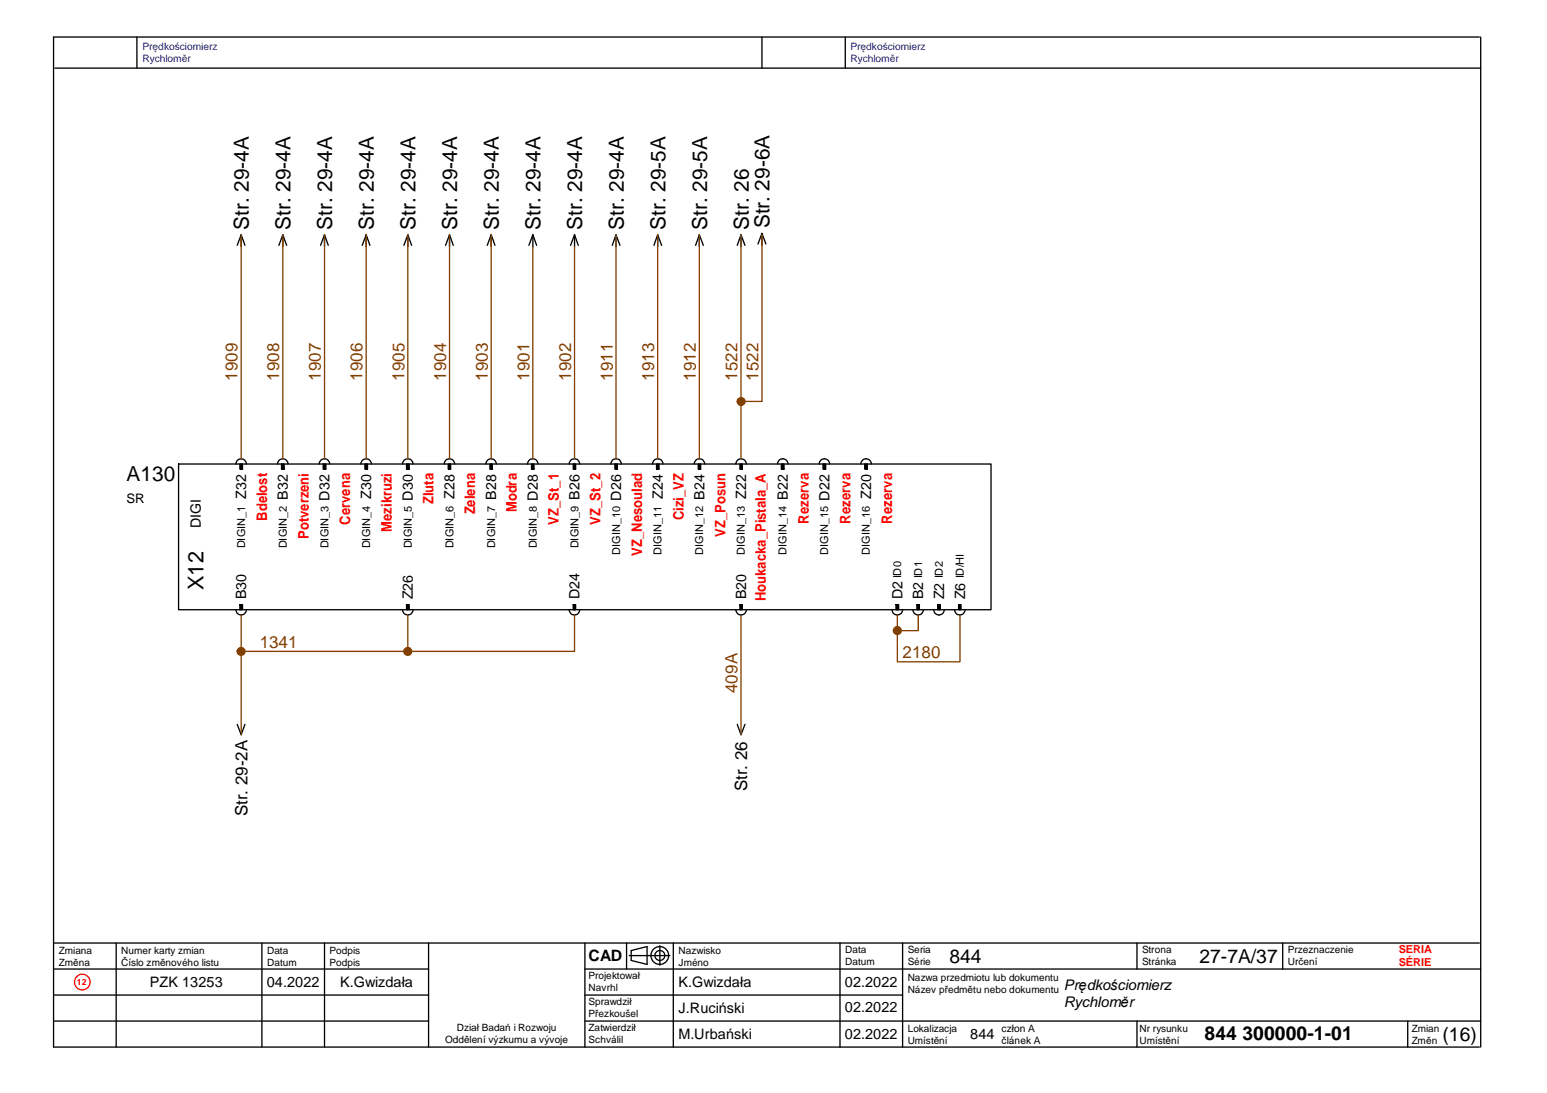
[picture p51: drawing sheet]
<svg xmlns="http://www.w3.org/2000/svg" width="297mm" height="210mm" viewBox="0 0 297 210" stroke-linecap="round" stroke-linejoin="round" font-family="sans-serif">
<defs><g id="words">
<text font-size="4.2" x="39.1" y="113.3" transform="rotate(-90 39.1 113.3)">X12</text>
<g font-size="4">
<text x="47.7" y="44.1" transform="rotate(-90 47.7 44.1)">Str. 29-4A</text>
<text x="55.7" y="44.1" transform="rotate(-90 55.7 44.1)">Str. 29-4A</text>
<text x="63.8" y="44.1" transform="rotate(-90 63.8 44.1)">Str. 29-4A</text>
<text x="71.8" y="44.1" transform="rotate(-90 71.8 44.1)">Str. 29-4A</text>
<text x="79.8" y="44.1" transform="rotate(-90 79.8 44.1)">Str. 29-4A</text>
<text x="87.8" y="44.1" transform="rotate(-90 87.8 44.1)">Str. 29-4A</text>
<text x="95.8" y="44.1" transform="rotate(-90 95.8 44.1)">Str. 29-4A</text>
<text x="103.8" y="44.1" transform="rotate(-90 103.8 44.1)">Str. 29-4A</text>
<text x="111.8" y="44.1" transform="rotate(-90 111.8 44.1)">Str. 29-4A</text>
<text x="119.8" y="44.1" transform="rotate(-90 119.8 44.1)">Str. 29-4A</text>
<text x="127.8" y="44.1" transform="rotate(-90 127.8 44.1)">Str. 29-5A</text>
<text x="135.8" y="44.1" transform="rotate(-90 135.8 44.1)">Str. 29-5A</text>
<text x="143.8" y="44.1" transform="rotate(-90 143.8 44.1)">Str. 26</text>
<text x="147.7" y="43.9" transform="rotate(-90 147.7 43.9)">Str. 29-6A</text>
<text x="24.3" y="92.3">A130</text>
</g>
<g font-size="3.7">
<text x="182.3" y="184.9">844</text>
<text x="230.3" y="184.9">27-7A/37</text>
<text x="231.3" y="199.8">844 300000-1-01</text>
<text x="277" y="199.9">(16)</text>
</g>
<g font-size="3.3" fill="#804000">
<text x="45.6" y="73.1" transform="rotate(-90 45.6 73.1)">1909</text>
<text x="53.6" y="73.1" transform="rotate(-90 53.6 73.1)">1908</text>
<text x="61.6" y="73.1" transform="rotate(-90 61.6 73.1)">1907</text>
<text x="69.6" y="73.1" transform="rotate(-90 69.6 73.1)">1906</text>
<text x="77.6" y="73.1" transform="rotate(-90 77.6 73.1)">1905</text>
<text x="85.6" y="73.1" transform="rotate(-90 85.6 73.1)">1904</text>
<text x="93.6" y="73.1" transform="rotate(-90 93.6 73.1)">1903</text>
<text x="101.6" y="73.1" transform="rotate(-90 101.6 73.1)">1901</text>
<text x="109.6" y="73.1" transform="rotate(-90 109.6 73.1)">1902</text>
<text x="117.6" y="73.1" transform="rotate(-90 117.6 73.1)">1911</text>
<text x="125.6" y="73.1" transform="rotate(-90 125.6 73.1)">1913</text>
<text x="133.6" y="73.1" transform="rotate(-90 133.6 73.1)">1912</text>
<text x="141.6" y="73.1" transform="rotate(-90 141.6 73.1)">1522</text>
<text x="145.6" y="73.1" transform="rotate(-90 145.6 73.1)">1522</text>
<text x="49.9" y="124.4">1341</text>
<text x="173.3" y="126.4">2180</text>
<text x="141.6" y="133.1" transform="rotate(-90 141.6 133.1)">409A</text>
</g>
<g font-size="3.3">
<text x="143.5" y="151.9" transform="rotate(-90 143.5 151.9)">Str. 26</text>
<text x="47.5" y="156.8" transform="rotate(-90 47.5 156.8)">Str. 29-2A</text>
</g>
<text font-size="3" x="113" y="184.6">CAD</text>
<g font-size="2.8" fill="#f00">
<text x="51.3" y="100" transform="rotate(-90 51.3 100)">Bdelost</text>
<text x="67.3" y="100.8" transform="rotate(-90 67.3 100.8)">Cervena</text>
<text x="83.3" y="96.8" transform="rotate(-90 83.3 96.8)">Zluta</text>
<text x="91.3" y="98.8" transform="rotate(-90 91.3 98.8)">Zelena</text>
<text x="99.3" y="98.3" transform="rotate(-90 99.3 98.3)">Modra</text>
<text x="107.3" y="100.8" transform="rotate(-90 107.3 100.8)">VZ_St_1</text>
<text x="115.3" y="100.8" transform="rotate(-90 115.3 100.8)">VZ_St_2</text>
<text x="131.3" y="99.9" transform="rotate(-90 131.3 99.9)">Cizi_VZ</text>
<text x="155.3" y="100.5" transform="rotate(-90 155.3 100.5)">Rezerva</text>
<text x="163.3" y="100.5" transform="rotate(-90 163.3 100.5)">Rezerva</text>
<text x="171.3" y="100.5" transform="rotate(-90 171.3 100.5)">Rezerva</text>
<text x="59.3" y="103.5" transform="rotate(-90 59.3 103.5)">Potverzeni</text>
<text x="75.3" y="102.1" transform="rotate(-90 75.3 102.1)">Mezikruzi</text>
<text x="123.3" y="106.7" transform="rotate(-90 123.3 106.7)">VZ_Nesoulad</text>
<text x="139.3" y="103" transform="rotate(-90 139.3 103)">VZ_Posun</text>
<text x="147" y="115.5" transform="rotate(-90 147 115.5)">Houkacka_Pistala_A</text>
</g>
<g font-size="2.8">
<text x="28.8" y="189.6">PZK 13253</text>
<text x="51.2" y="189.6">04.2022</text>
<text x="65.3" y="189.6">K.Gwizdała</text>
<text x="130.3" y="189.6">K.Gwizdała</text>
<text x="162.2" y="189.6">02.2022</text>
<text x="204.3" y="190.2">Prędkościomierz</text>
<text x="130.3" y="194.6">J.Ruciński</text>
<text x="162.2" y="194.4">02.2022</text>
<text x="204.3" y="193.5">Rychloměr</text>
<text x="130.3" y="199.6">M.Urbański</text>
<text x="162.2" y="199.6">02.2022</text>
<text x="186.3" y="199.6">844</text>
</g>
<g font-size="2.7">
<text x="47.3" y="95.8" transform="rotate(-90 47.3 95.8)">Z32</text>
<text x="71.3" y="95.8" transform="rotate(-90 71.3 95.8)">Z30</text>
<text x="87.3" y="95.8" transform="rotate(-90 87.3 95.8)">Z28</text>
<text x="127.3" y="95.8" transform="rotate(-90 127.3 95.8)">Z24</text>
<text x="143.3" y="95.8" transform="rotate(-90 143.3 95.8)">Z22</text>
<text x="167.3" y="95.8" transform="rotate(-90 167.3 95.8)">Z20</text>
<text x="38.6" y="101.4" transform="rotate(-90 38.6 101.4)">DIGI</text>
<text x="55.3" y="96" transform="rotate(-90 55.3 96)">B32</text>
<text x="63.3" y="96.2" transform="rotate(-90 63.3 96.2)">D32</text>
<text x="79.3" y="96.2" transform="rotate(-90 79.3 96.2)">D30</text>
<text x="95.3" y="96" transform="rotate(-90 95.3 96)">B28</text>
<text x="103.3" y="96.2" transform="rotate(-90 103.3 96.2)">D28</text>
<text x="111.3" y="96" transform="rotate(-90 111.3 96)">B26</text>
<text x="119.3" y="96.2" transform="rotate(-90 119.3 96.2)">D26</text>
<text x="135.3" y="96" transform="rotate(-90 135.3 96)">B24</text>
<text x="151.3" y="96" transform="rotate(-90 151.3 96)">B22</text>
<text x="159.3" y="96.2" transform="rotate(-90 159.3 96.2)">D22</text>
<text x="47.3" y="115.1" transform="rotate(-90 47.3 115.1)">B30</text>
<text x="79.3" y="115.1" transform="rotate(-90 79.3 115.1)">Z26</text>
<text x="111.3" y="115.1" transform="rotate(-90 111.3 115.1)">D24</text>
<text x="143.3" y="115.1" transform="rotate(-90 143.3 115.1)">B20</text>
<text x="173.3" y="115.1" transform="rotate(-90 173.3 115.1)">D2</text>
<text x="177.3" y="115.1" transform="rotate(-90 177.3 115.1)">B2</text>
<text x="181.3" y="115.1" transform="rotate(-90 181.3 115.1)">Z2</text>
<text x="185.3" y="115.1" transform="rotate(-90 185.3 115.1)">Z6</text>
</g>
<text font-size="2.5" x="24.3" y="96.6">SR</text>
<g font-size="2.1">
<text x="47.1" y="105.3" transform="rotate(-90 47.1 105.3)">DIGIN_1</text>
<text x="55.1" y="105.3" transform="rotate(-90 55.1 105.3)">DIGIN_2</text>
<text x="63.1" y="105.3" transform="rotate(-90 63.1 105.3)">DIGIN_3</text>
<text x="71.1" y="105.3" transform="rotate(-90 71.1 105.3)">DIGIN_4</text>
<text x="79.1" y="105.3" transform="rotate(-90 79.1 105.3)">DIGIN_5</text>
<text x="87.1" y="105.3" transform="rotate(-90 87.1 105.3)">DIGIN_6</text>
<text x="95.1" y="105.3" transform="rotate(-90 95.1 105.3)">DIGIN_7</text>
<text x="103.1" y="105.3" transform="rotate(-90 103.1 105.3)">DIGIN_8</text>
<text x="111.1" y="105.3" transform="rotate(-90 111.1 105.3)">DIGIN_9</text>
<text x="119.1" y="106.5" transform="rotate(-90 119.1 106.5)">DIGIN_10</text>
<text x="127" y="106.5" transform="rotate(-90 127 106.5)">DIGIN_11</text>
<text x="135" y="106.5" transform="rotate(-90 135 106.5)">DIGIN_12</text>
<text x="143" y="106.5" transform="rotate(-90 143 106.5)">DIGIN_13</text>
<text x="151" y="106.5" transform="rotate(-90 151 106.5)">DIGIN_14</text>
<text x="159" y="106.5" transform="rotate(-90 159 106.5)">DIGIN_15</text>
<text x="167" y="106.5" transform="rotate(-90 167 106.5)">DIGIN_16</text>
<text x="173.1" y="111.1" transform="rotate(-90 173.1 111.1)">ID0</text>
<text x="177.1" y="111.1" transform="rotate(-90 177.1 111.1)">ID1</text>
<text x="181.1" y="111.1" transform="rotate(-90 181.1 111.1)">ID2</text>
<text x="185.1" y="111.1" transform="rotate(-90 185.1 111.1)">ID/HI</text>
</g>
<g font-size="2.1" fill="#f00">
<text x="268.6" y="183">SERIA</text>
<text x="268.6" y="185.5">SÉRIE</text>
</g>
<g font-size="2" fill="#00f">
<text x="27.3" y="12">Rychloměr</text>
<text x="27.3" y="9.7">Prędkościomierz</text>
<text x="163.3" y="12">Rychloměr</text>
<text x="163.3" y="9.7">Prędkościomierz</text>
</g>
<g font-size="2">
<text x="192.3" y="198.2">człon A</text>
<text x="192.3" y="200.5">článek A</text>
</g>
<g font-size="1.9">
<text x="11.3" y="183.1">Zmiana</text>
<text x="11.3" y="185.4">Změna</text>
<text x="23.3" y="183.1">Numer karty zmian</text>
<text x="23.3" y="185.4">Číslo změnového listu</text>
<text x="51.3" y="183.1">Data</text>
<text x="51.3" y="185.4">Datum</text>
<text x="63.3" y="183.1">Podpis</text>
<text x="63.3" y="185.4">Podpis</text>
<text x="130.3" y="183.1">Nazwisko</text>
<text x="130.3" y="185.4">Jméno</text>
<text x="162.3" y="183.1">Data</text>
<text x="162.3" y="185.4">Datum</text>
<text x="174.3" y="183.1">Seria</text>
<text x="174.3" y="185.4">Série</text>
<text x="219.3" y="183.1">Strona</text>
<text x="219.3" y="185.4">Stránka</text>
<text x="247.3" y="183.1">Przeznaczenie</text>
<text x="247.3" y="185.4">Určení</text>
<text x="113" y="188.1">Projektował</text>
<text x="113" y="190.4">Navrhl</text>
<text x="174.3" y="188.4">Nazwa przedmiotu lub dokumentu</text>
<text x="174.3" y="190.7">Název předmětu nebo dokumentu</text>
<text x="113" y="193.1">Sprawdził</text>
<text x="113" y="195.4">Přezkoušel</text>
<text x="85.5" y="200.4">Oddělení výzkumu a vývoje</text>
<text x="87.7" y="198.1">Dział Badań i Rozwoju</text>
<text x="113" y="198.1">Zatwierdził</text>
<text x="113" y="200.4">Schválil</text>
<text x="174.3" y="198.2">Lokalizacja</text>
<text x="174.3" y="200.4">Umístění</text>
<text x="218.8" y="198.2">Nr rysunku</text>
<text x="218.8" y="200.4">Umístění</text>
<text x="271.1" y="198.2">Zmian</text>
<text x="271.1" y="200.4">Změn</text>
</g>
<text font-size="1.6" fill="#f00" x="14.8" y="189.1">12</text>
</g></defs>
<path d="M10.5 13.1h273.8M26.3 7.1v6M146.3 7.1v6M162.3 7.1v6M284.1 7.1h-273.8v194h273.8M284.3 7.1v194M10.3 191.1h72M10.3 181.1h273.8M129.3 181.1v20M173.3 181.1v20" fill="none" stroke="#010101" stroke-width=".25"/>
<g fill="#fff">
<path d="M218.8 196.3h9.2v4.5h-9.2z" fill-rule="evenodd"/>
<path d="M113 186.3h9.9v4.5h-9.9z" fill-rule="evenodd"/>
<path d="M130.3 181.4h8.1v4.4h-8.1z" fill-rule="evenodd"/>
<path d="M113 191.3h9.6v4.5h-9.6z" fill-rule="evenodd"/>
</g>
<path d="M10.3 196.1h72M10.3 186.1h72" fill="none" stroke="#010101" stroke-width=".25"/>
<g fill="#fff">
<path d="M113 196.3h9.1v4.5h-9.1z" fill-rule="evenodd"/>
<path d="M130.3 186.9h14v3.2h-14z" fill-rule="evenodd"/>
<path d="M130.3 191.9h12.7v3.2h-12.7z" fill-rule="evenodd"/>
<path d="M130.3 196.9h14.1v3.3h-14.1z" fill-rule="evenodd"/>
</g>
<path d="M161.3 181.1v20" fill="none" stroke="#010101" stroke-width=".25"/>
<g fill="#fff">
<path d="M162.3 181.3h5.7v4.5h-5.7z" fill-rule="evenodd"/>
<path d="M11.3 181.4h6.4v4.4h-6.4z" fill-rule="evenodd"/>
</g>
<path d="M22.3 181.1v20M50.3 181.1v20" fill="none" stroke="#010101" stroke-width=".25"/>
<path d="M23.3 181.4h18.8v4.4h-18.8z" fill-rule="evenodd" fill="#fff"/>
<path d="M82.3 181.1v20" fill="none" stroke="#010101" stroke-width=".25"/>
<path d="M51.3 181.4h5.7v4.4h-5.7z" fill-rule="evenodd" fill="#fff"/>
<path d="M62.3 181.1v20" fill="none" stroke="#010101" stroke-width=".25"/>
<path d="M63.3 181.4h5.9v4.4h-5.9z" fill-rule="evenodd" fill="#fff"/>
<path d="M112.3 196.1h172M112.3 186.1h172M270.3 196.1v5" fill="none" stroke="#000" stroke-width=".25"/>
<path d="M112.3 181.1v20" fill="none" stroke="#010101" stroke-width=".25"/>
<g fill="#fff">
<path d="M271.1 196.3h5.2v4.5h-5.2z" fill-rule="evenodd"/>
<path d="M174.3 181.3h4.5v4.5h-4.5z" fill-rule="evenodd"/>
<path d="M182.3 181.4h6.2v4.2h-6.2z" fill-rule="evenodd"/>
<path d="M231.3 196.4h28.4v4.3h-28.4z" fill-rule="evenodd"/>
</g>
<path d="M218.3 196.1v5" fill="none" stroke="#000" stroke-width=".25"/>
<g fill="#fff">
<path d="M174.3 196.3h9.5v4.5h-9.5z" fill-rule="evenodd"/>
<path d="M186.3 197h4.7v3.2h-4.7z" fill-rule="evenodd"/>
<path d="M174.3 186.6h29.1v4.5h-29.1z" fill-rule="evenodd"/>
<path d="M162.2 186.9h10.2v3.2h-10.2z" fill-rule="evenodd"/>
</g>
<path d="M218.3 181.1v5" fill="none" stroke="#000" stroke-width=".25"/>
<g fill="#fff">
<path d="M219.3 181.3h6.6v4.5h-6.6z" fill-rule="evenodd"/>
<path d="M230.3 181.4h15.1v4.2h-15.1z" fill-rule="evenodd"/>
</g>
<path d="M246.3 181.1v5" fill="none" stroke="#000" stroke-width=".25"/>
<path d="M247.3 181.3h12.6v4.5h-12.6z" fill-rule="evenodd" fill="#fff"/>
<g fill="none" stroke="#000" stroke-width=".25">
<path d="M112.3 191.1h61M120.3 181.1v5M120.8 183.5h7.8M121.2 182.5l3-.7v3.4l-3-.8zM126.7 181.6v3.8"/>
<circle cx="126.7" cy="183.5" r="1.71"/>
<circle cx="126.7" cy="183.5" r=".94"/>
</g>
<g fill="#fff">
<path d="M162.2 191.8h10.2v3.1h-10.2z" fill-rule="evenodd"/>
<path d="M162.2 197h10.2v3.2h-10.2z" fill-rule="evenodd"/>
<path d="M192.3 196.3h7.5v4.6h-7.5z" fill-rule="evenodd"/>
<circle cx="15.8" cy="188.6" r="1.5"/>
</g>
<circle cx="15.8" cy="188.6" r="1.5" fill="none" stroke="#f00" stroke-width=".25"/>
<g fill="#fff">
<path d="M14.8 187.6h1.8v1.9h-1.8z" fill-rule="evenodd"/>
<path d="M28.8 187h14v3.2h-14z" fill-rule="evenodd"/>
<path d="M51.2 187h10.2v3.2h-10.2z" fill-rule="evenodd"/>
<path d="M65.3 187h14v3.2h-14z" fill-rule="evenodd"/>
<path d="M277 196.4h6.6v4.3h-6.6z" fill-rule="evenodd"/>
<path d="M27.3 7.8h14.5v4.6h-14.5z" fill-rule="evenodd"/>
<path d="M163.3 7.8h14.5v4.6h-14.5z" fill-rule="evenodd"/>
</g>
<path d="M34.3 89.1h156v28h-156zM45.3 89.1a1 1 0 0 1 1-1 1 1 0 0 1 1 1M46.1 89.1h.5v1h-.5zM53.3 89.1a1 1 0 0 1 1-1 1 1 0 0 1 1 1M54.1 89.1h.5v1h-.5zM61.3 89.1a1 1 0 0 1 1-1 1 1 0 0 1 1 1M62.1 89.1h.5v1h-.5zM69.3 89.1a1 1 0 0 1 1-1 1 1 0 0 1 1 1M70.1 89.1h.5v1h-.5zM45.5 139.1l.8 2 .7-2" fill="none" stroke="#000" stroke-width=".25"/>
<g fill="#000">
<path d="M46.1 89.1h.5v1h-.5z" fill-rule="evenodd"/>
<path d="M54.1 89.1h.5v1h-.5z" fill-rule="evenodd"/>
<path d="M62.1 89.1h.5v1h-.5z" fill-rule="evenodd"/>
<path d="M70.1 89.1h.5v1h-.5z" fill-rule="evenodd"/>
</g>
<path d="M36 95.8h3.1v5.5h-3.1z" fill-rule="evenodd" fill="#fff"/>
<path d="M46.1 116.1h.5v1h-.5z" fill-rule="evenodd" fill="#000"/>
<path d="M45.3 117.1a1 1 0 0 0 1 1 1 1 0 0 0 1-1M46.1 116.1h.5v1h-.5z" fill="none" stroke="#000" stroke-width=".25"/>
<g fill="#fff">
<path d="M35.1 105.9h4.9v7.4h-4.9z" fill-rule="evenodd"/>
<path d="M44.7 91.1h3.2v4.7h-3.2z" fill-rule="evenodd"/>
<path d="M52.7 91.1h3.2v4.9h-3.2z" fill-rule="evenodd"/>
<path d="M60.7 91.1h3.2v5.1h-3.2z" fill-rule="evenodd"/>
<path d="M68.7 91.1h3.2v4.7h-3.2z" fill-rule="evenodd"/>
<path d="M44.7 110.2h3.2v4.9h-3.2z" fill-rule="evenodd"/>
<path d="M45.1 97.1h2.4v8.1h-2.4z" fill-rule="evenodd"/>
</g>
<g fill="#000">
<path d="M172 116.1h.5v1h-.5z" fill-rule="evenodd"/>
<path d="M176.1 116.1h.4v1h-.4z" fill-rule="evenodd"/>
<path d="M180 116.1h.5v1h-.5z" fill-rule="evenodd"/>
<path d="M184.1 116.1h.4v1h-.4z" fill-rule="evenodd"/>
</g>
<path d="M171.3 117.1a1.02 1.02 0 0 0 1 1 1.02 1.02 0 0 0 1-1M172 116.1h.5v1h-.5zM175.3 117.1a1 1 0 0 0 1 1 1 1 0 0 0 1-1M176.1 116.1h.4v1h-.4zM179.3 117.1a1.02 1.02 0 0 0 1 1 1.02 1.02 0 0 0 1-1M180 116.1h.5v1h-.5zM183.3 117.1a1 1 0 0 0 1 1 1 1 0 0 0 1-1M184.1 116.1h.4v1h-.4z" fill="none" stroke="#000" stroke-width=".25"/>
<g fill="#fff">
<path d="M170.7 111.5h3.2v3.6h-3.2z" fill-rule="evenodd"/>
<path d="M174.7 111.7h3.2v3.4h-3.2z" fill-rule="evenodd"/>
<path d="M178.7 111.9h3.2v3.2h-3.2z" fill-rule="evenodd"/>
<path d="M182.7 111.9h3.2v3.2h-3.2z" fill-rule="evenodd"/>
<path d="M53.1 97.1h2.4v8.1h-2.4z" fill-rule="evenodd"/>
<path d="M61.1 97.1h2.4v8.1h-2.4z" fill-rule="evenodd"/>
<path d="M69.1 97.1h2.4v8.1h-2.4z" fill-rule="evenodd"/>
</g>
<g fill="#000">
<path d="M78.1 89.1h.5v1h-.5z" fill-rule="evenodd"/>
<path d="M86.1 89.1h.4v1h-.4z" fill-rule="evenodd"/>
<path d="M94.1 89.1h.4v1h-.4z" fill-rule="evenodd"/>
<path d="M102.1 89.1h.4v1h-.4z" fill-rule="evenodd"/>
<path d="M78.1 116.1h.5v1h-.5z" fill-rule="evenodd"/>
</g>
<path d="M77.3 89.1a1 1 0 0 1 1-1 1 1 0 0 1 1 1M78.1 89.1h.5v1h-.5zM85.3 89.1a1 1 0 0 1 1-1 1 1 0 0 1 1 1M86.1 89.1h.4v1h-.4zM93.3 89.1a1 1 0 0 1 1-1 1 1 0 0 1 1 1M94.1 89.1h.4v1h-.4zM101.3 89.1a1 1 0 0 1 1-1 1 1 0 0 1 1 1M102.1 89.1h.4v1h-.4zM77.3 117.1a1 1 0 0 0 1 1 1 1 0 0 0 1-1M78.1 116.1h.5v1h-.5z" fill="none" stroke="#000" stroke-width=".25"/>
<g fill="#fff">
<path d="M76.7 91.1h3.2v5.1h-3.2z" fill-rule="evenodd"/>
<path d="M84.7 91.1h3.2v4.7h-3.2z" fill-rule="evenodd"/>
<path d="M92.7 91.1h3.2v4.9h-3.2z" fill-rule="evenodd"/>
<path d="M100.7 91.1h3.2v5.1h-3.2z" fill-rule="evenodd"/>
<path d="M76.7 110.4h3.2v4.7h-3.2z" fill-rule="evenodd"/>
<path d="M77.1 97.1h2.4v8.1h-2.4z" fill-rule="evenodd"/>
<path d="M85.1 97.1h2.4v8.1h-2.4z" fill-rule="evenodd"/>
<path d="M93.1 97.1h2.4v8.1h-2.4z" fill-rule="evenodd"/>
<path d="M101.1 97.1h2.4v8.1h-2.4z" fill-rule="evenodd"/>
</g>
<g fill="#000">
<path d="M110.1 89.1h.4v1h-.4z" fill-rule="evenodd"/>
<path d="M118.1 89.1h.4v1h-.4z" fill-rule="evenodd"/>
<path d="M110.1 116.1h.4v1h-.4z" fill-rule="evenodd"/>
</g>
<path d="M109.3 89.1a1 1 0 0 1 1-1 1 1 0 0 1 1 1M110.1 89.1h.4v1h-.4zM117.3 89.1a1 1 0 0 1 1-1 1 1 0 0 1 1 1M118.1 89.1h.4v1h-.4zM109.3 117.1a1 1 0 0 0 1 1 1 1 0 0 0 1-1M110.1 116.1h.4v1h-.4z" fill="none" stroke="#000" stroke-width=".25"/>
<g fill="#fff">
<path d="M108.7 91.1h3.2v4.9h-3.2z" fill-rule="evenodd"/>
<path d="M116.7 91.1h3.2v5.1h-3.2z" fill-rule="evenodd"/>
<path d="M108.7 110h3.2v5.1h-3.2z" fill-rule="evenodd"/>
<path d="M109.1 97.1h2.4v8.1h-2.4z" fill-rule="evenodd"/>
<path d="M117.1 97.1h2.4v9.2h-2.4z" fill-rule="evenodd"/>
<path d="M171.1 107.9h2.4v3.2h-2.4z" fill-rule="evenodd"/>
<path d="M175.1 107.9h2.4v3.2h-2.4z" fill-rule="evenodd"/>
<path d="M179.1 107.9h2.4v3.2h-2.4z" fill-rule="evenodd"/>
<path d="M183.1 106.4h2.4v4.7h-2.4z" fill-rule="evenodd"/>
</g>
<g fill="#000">
<path d="M126.1 89.1h.4v1h-.4z" fill-rule="evenodd"/>
<path d="M134.1 89.1h.4v1h-.4z" fill-rule="evenodd"/>
</g>
<path d="M125.3 89.1a1 1 0 0 1 1-1 1 1 0 0 1 1 1M126.1 89.1h.4v1h-.4zM133.3 89.1a1 1 0 0 1 1-1 1 1 0 0 1 1 1M134.1 89.1h.4v1h-.4z" fill="none" stroke="#000" stroke-width=".25"/>
<g fill="#fff">
<path d="M124.7 91.1h3.2v4.7h-3.2z" fill-rule="evenodd"/>
<path d="M132.7 91.1h3.2v4.9h-3.2z" fill-rule="evenodd"/>
<path d="M125.1 97.1h2.4v9.2h-2.4z" fill-rule="evenodd"/>
<path d="M133.1 97.1h2.4v9.2h-2.4z" fill-rule="evenodd"/>
</g>
<g fill="#000">
<path d="M142.1 89.1h.4v1h-.4z" fill-rule="evenodd"/>
<path d="M150 89.1h.5v1h-.5z" fill-rule="evenodd"/>
<path d="M142.1 116.1h.4v1h-.4z" fill-rule="evenodd"/>
</g>
<path d="M141.3 89.1a1 1 0 0 1 1-1 1 1 0 0 1 1 1M142.1 89.1h.4v1h-.4zM149.3 89.1a1 1 0 0 1 1-1 1 1 0 0 1 1 1M150 89.1h.5v1h-.5zM141.3 117.1a1 1 0 0 0 1 1 1 1 0 0 0 1-1M142.1 116.1h.4v1h-.4z" fill="none" stroke="#000" stroke-width=".25"/>
<g fill="#fff">
<path d="M140.7 91.1h3.2v4.7h-3.2z" fill-rule="evenodd"/>
<path d="M148.7 91.1h3.2v4.9h-3.2z" fill-rule="evenodd"/>
<path d="M140.7 110.2h3.2v4.9h-3.2z" fill-rule="evenodd"/>
<path d="M141.1 97.1h2.4v9.2h-2.4z" fill-rule="evenodd"/>
<path d="M149.1 97.1h2.4v9.2h-2.4z" fill-rule="evenodd"/>
</g>
<g fill="#000">
<path d="M158 89.1h.5v1h-.5z" fill-rule="evenodd"/>
<path d="M166 89.1h.5v1h-.5z" fill-rule="evenodd"/>
</g>
<path d="M157.3 89.1a1 1 0 0 1 1-1 1 1 0 0 1 1 1M158 89.1h.5v1h-.5zM165.3 89.1a1 1 0 0 1 1-1 1 1 0 0 1 1 1M166 89.1h.5v1h-.5z" fill="none" stroke="#000" stroke-width=".25"/>
<g fill="#fff">
<path d="M156.7 91.1h3.2v5.1h-3.2z" fill-rule="evenodd"/>
<path d="M164.7 91.1h3.2v4.7h-3.2z" fill-rule="evenodd"/>
<path d="M157.1 97.1h2.4v9.2h-2.4z" fill-rule="evenodd"/>
<path d="M165.1 97.1h2.4v9.2h-2.4z" fill-rule="evenodd"/>
<path d="M24.3 94.2h3.5v2.9h-3.5z" fill-rule="evenodd"/>
</g>
<g fill="none" stroke="#000" stroke-width=".25">
<path d="M46.3 45.1l.7 2M46.3 45.1l-.8 2M46.3 45.1v2.3M54.3 45.1l.7 2M54.3 45.1l-.8 2M54.3 45.1v2.3M62.3 45.1l.7 2M62.3 45.1l-.8 2M62.3 45.1v2.3M70.3 45.1l.7 2M70.3 45.1l-.7 2M70.3 45.1v2.3"/>
<path d="M78.3 45.1l.7 2M78.3 45.1l-.7 2M78.3 45.1v2.3M86.3 45.1l.7 2M86.3 45.1l-.7 2M86.3 45.1v2.3M94.3 45.1l.7 2M94.3 45.1l-.7 2M94.3 45.1v2.3M102.3 45.1l.7 2M102.3 45.1l-.7 2M102.3 45.1v2.3"/>
<path d="M110.3 45.1l.7 2M110.3 45.1l-.7 2M110.3 45.1v2.3M118.3 45.1l.7 2M118.3 45.1l-.7 2M118.3 45.1v2.3M126.3 45.1l.7 2M126.3 45.1l-.7 2M126.3 45.1v2.3M134.3 45.1l.7 2M134.3 45.1l-.7 2M134.3 45.1v2.3"/>
<path d="M142.3 45.1l.7 2M142.3 45.1l-.7 2M142.3 45.1v2.3M146.3 44.8l.8 2.1M146.3 44.8l-.8 2.1M146.3 44.8v2.3M141.6 139.1l.7 2 .7-2"/>
</g>
<path d="M173.3 123.4h7.3v3.7h-7.3z" fill-rule="evenodd" fill="#fff"/>
<path d="M172.3 118.1v9h12v-9M46.3 125.1v16" fill="none" stroke="#804000" stroke-width=".25"/>
<path d="M49.9 121.4h7.2v3.7h-7.2z" fill-rule="evenodd" fill="#fff"/>
<path d="M46.3 118.1v7h32v-7M110.3 118.1v7h-32" fill="none" stroke="#804000" stroke-width=".25"/>
<circle cx="78.3" cy="125.1" r=".75" fill="#804000"/>
<circle cx="78.3" cy="125.1" r=".76" fill="none" stroke="#804000" stroke-width=".25"/>
<circle cx="46.3" cy="125.1" r=".75" fill="#804000"/>
<circle cx="46.3" cy="125.1" r=".76" fill="none" stroke="#804000" stroke-width=".25"/>
<path d="M42.6 65.8h3.7v7.3h-3.7z" fill-rule="evenodd" fill="#fff"/>
<path d="M46.3 45.1v43" fill="none" stroke="#804000" stroke-width=".25"/>
<path d="M50.6 65.8h3.7v7.3h-3.7z" fill-rule="evenodd" fill="#fff"/>
<path d="M54.3 45.1v43" fill="none" stroke="#804000" stroke-width=".25"/>
<path d="M58.6 65.8h3.7v7.3h-3.7z" fill-rule="evenodd" fill="#fff"/>
<path d="M62.3 45.1v43" fill="none" stroke="#804000" stroke-width=".25"/>
<path d="M66.6 65.8h3.7v7.3h-3.7z" fill-rule="evenodd" fill="#fff"/>
<path d="M70.3 45.1v43" fill="none" stroke="#804000" stroke-width=".25"/>
<path d="M74.6 65.8h3.7v7.3h-3.7z" fill-rule="evenodd" fill="#fff"/>
<path d="M78.3 45.1v43" fill="none" stroke="#804000" stroke-width=".25"/>
<path d="M82.6 65.8h3.7v7.3h-3.7z" fill-rule="evenodd" fill="#fff"/>
<path d="M86.3 45.1v43" fill="none" stroke="#804000" stroke-width=".25"/>
<path d="M90.6 65.8h3.7v7.3h-3.7z" fill-rule="evenodd" fill="#fff"/>
<path d="M94.3 45.1v43" fill="none" stroke="#804000" stroke-width=".25"/>
<path d="M98.6 65.8h3.7v7.3h-3.7z" fill-rule="evenodd" fill="#fff"/>
<path d="M102.3 47.4v40.7" fill="none" stroke="#804000" stroke-width=".25"/>
<path d="M106.6 65.8h3.7v7.3h-3.7z" fill-rule="evenodd" fill="#fff"/>
<path d="M110.3 47.4v40.7" fill="none" stroke="#804000" stroke-width=".25"/>
<path d="M114.6 65.8h3.7v7.3h-3.7z" fill-rule="evenodd" fill="#fff"/>
<path d="M118.3 45.1v43" fill="none" stroke="#804000" stroke-width=".25"/>
<path d="M122.6 65.8h3.7v7.3h-3.7z" fill-rule="evenodd" fill="#fff"/>
<path d="M126.3 45.1v43" fill="none" stroke="#804000" stroke-width=".25"/>
<path d="M130.6 65.8h3.7v7.3h-3.7z" fill-rule="evenodd" fill="#fff"/>
<path d="M134.3 45.1v43M176.3 118.1v3h-4" fill="none" stroke="#804000" stroke-width=".25"/>
<circle cx="172.3" cy="121.1" r=".75" fill="#804000"/>
<circle cx="172.3" cy="121.1" r=".75" fill="none" stroke="#804000" stroke-width=".25"/>
<path d="M138.6 125.5h3.7v7.6h-3.7z" fill-rule="evenodd" fill="#fff"/>
<path d="M142.3 118.4v22.7" fill="none" stroke="#804000" stroke-width=".25"/>
<path d="M138.6 65.8h3.7v7.3h-3.7z" fill-rule="evenodd" fill="#fff"/>
<path d="M142.3 45.1v43" fill="none" stroke="#804000" stroke-width=".25"/>
<path d="M142.6 65.8h3.7v7.3h-3.7z" fill-rule="evenodd" fill="#fff"/>
<path d="M146.3 45.1v32" fill="none" stroke="#804000" stroke-width=".25"/>
<circle cx="142.3" cy="77.1" r=".74" fill="#804000"/>
<g fill="none" stroke="#804000" stroke-width=".25">
<path d="M142.3 77.1h4"/>
<circle cx="142.3" cy="77.1" r=".74"/>
</g>
<use href="#words"/>
</svg>
